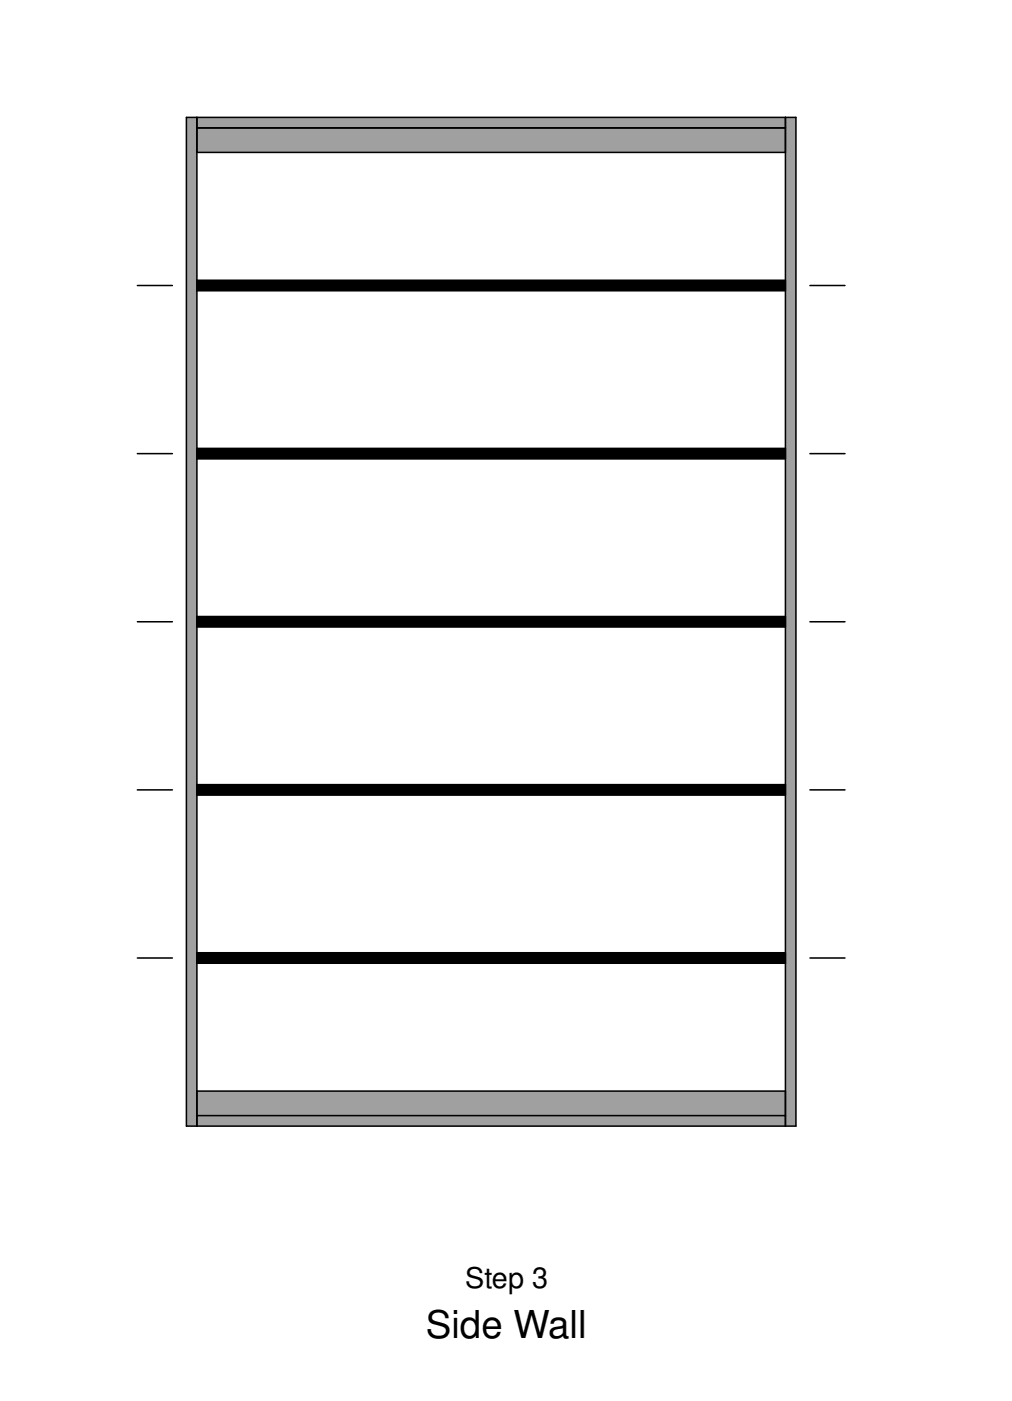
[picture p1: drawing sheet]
<svg xmlns="http://www.w3.org/2000/svg" width="165mm" height="229mm" viewBox="0 0 165 229" stroke-linecap="round" stroke-linejoin="round" font-family="sans-serif">
<defs><g id="words">
<text font-size="6.3" x="69.5" y="218.4">Side Wall</text>
<text font-size="4.7" x="75.9" y="210.1">Step 3</text>
</g></defs>
<g fill="#a0a0a4">
<path d="M32.1 182h96v1.7h-96z" fill-rule="evenodd"/>
<path d="M32.1 19.2h96v1.7h-96z" fill-rule="evenodd"/>
<path d="M128.1 19.2h1.8v164.5h-1.8z" fill-rule="evenodd"/>
<path d="M30.4 19.2h1.7v164.5h-1.7z" fill-rule="evenodd"/>
<path d="M32.1 20.9h96v4h-96z" fill-rule="evenodd"/>
<path d="M32.1 178h96v4h-96z" fill-rule="evenodd"/>
</g>
<g fill="#000">
<path d="M32.1 45.7h96v1.7h-96z" fill-rule="evenodd"/>
<path d="M32.1 73.2h96v1.7h-96z" fill-rule="evenodd"/>
<path d="M32.1 100.6h96v1.7h-96z" fill-rule="evenodd"/>
<path d="M32.1 128h96v1.7h-96z" fill-rule="evenodd"/>
<path d="M32.1 155.5h96v1.7h-96z" fill-rule="evenodd"/>
</g>
<g fill="none" stroke="#000" stroke-width=".25">
<path d="M30.4 19.2h99.5v164.5h-99.5zM32.1 19.2v164.5M128.1 19.2v164.5M32.1 24.9h96M32.1 20.9h96M22.4 46.6h5.7M32.1 45.7h96M32.1 47.4h96M132.1 46.6h5.8M22.4 74h5.7M32.1 73.2h96M32.1 74.9h96"/>
<path d="M132.1 74h5.8M22.4 101.5h5.7M32.1 100.6h96M32.1 102.3h96M132.1 101.5h5.8M22.4 128.9h5.7M32.1 128h96M32.1 129.7h96M132.1 128.9h5.8M22.4 156.3h5.7M32.1 155.5h96M32.1 157.2h96"/>
<path d="M132.1 156.3h5.8M32.1 178h96M32.1 182h96"/>
</g>
<use href="#words"/>
</svg>
